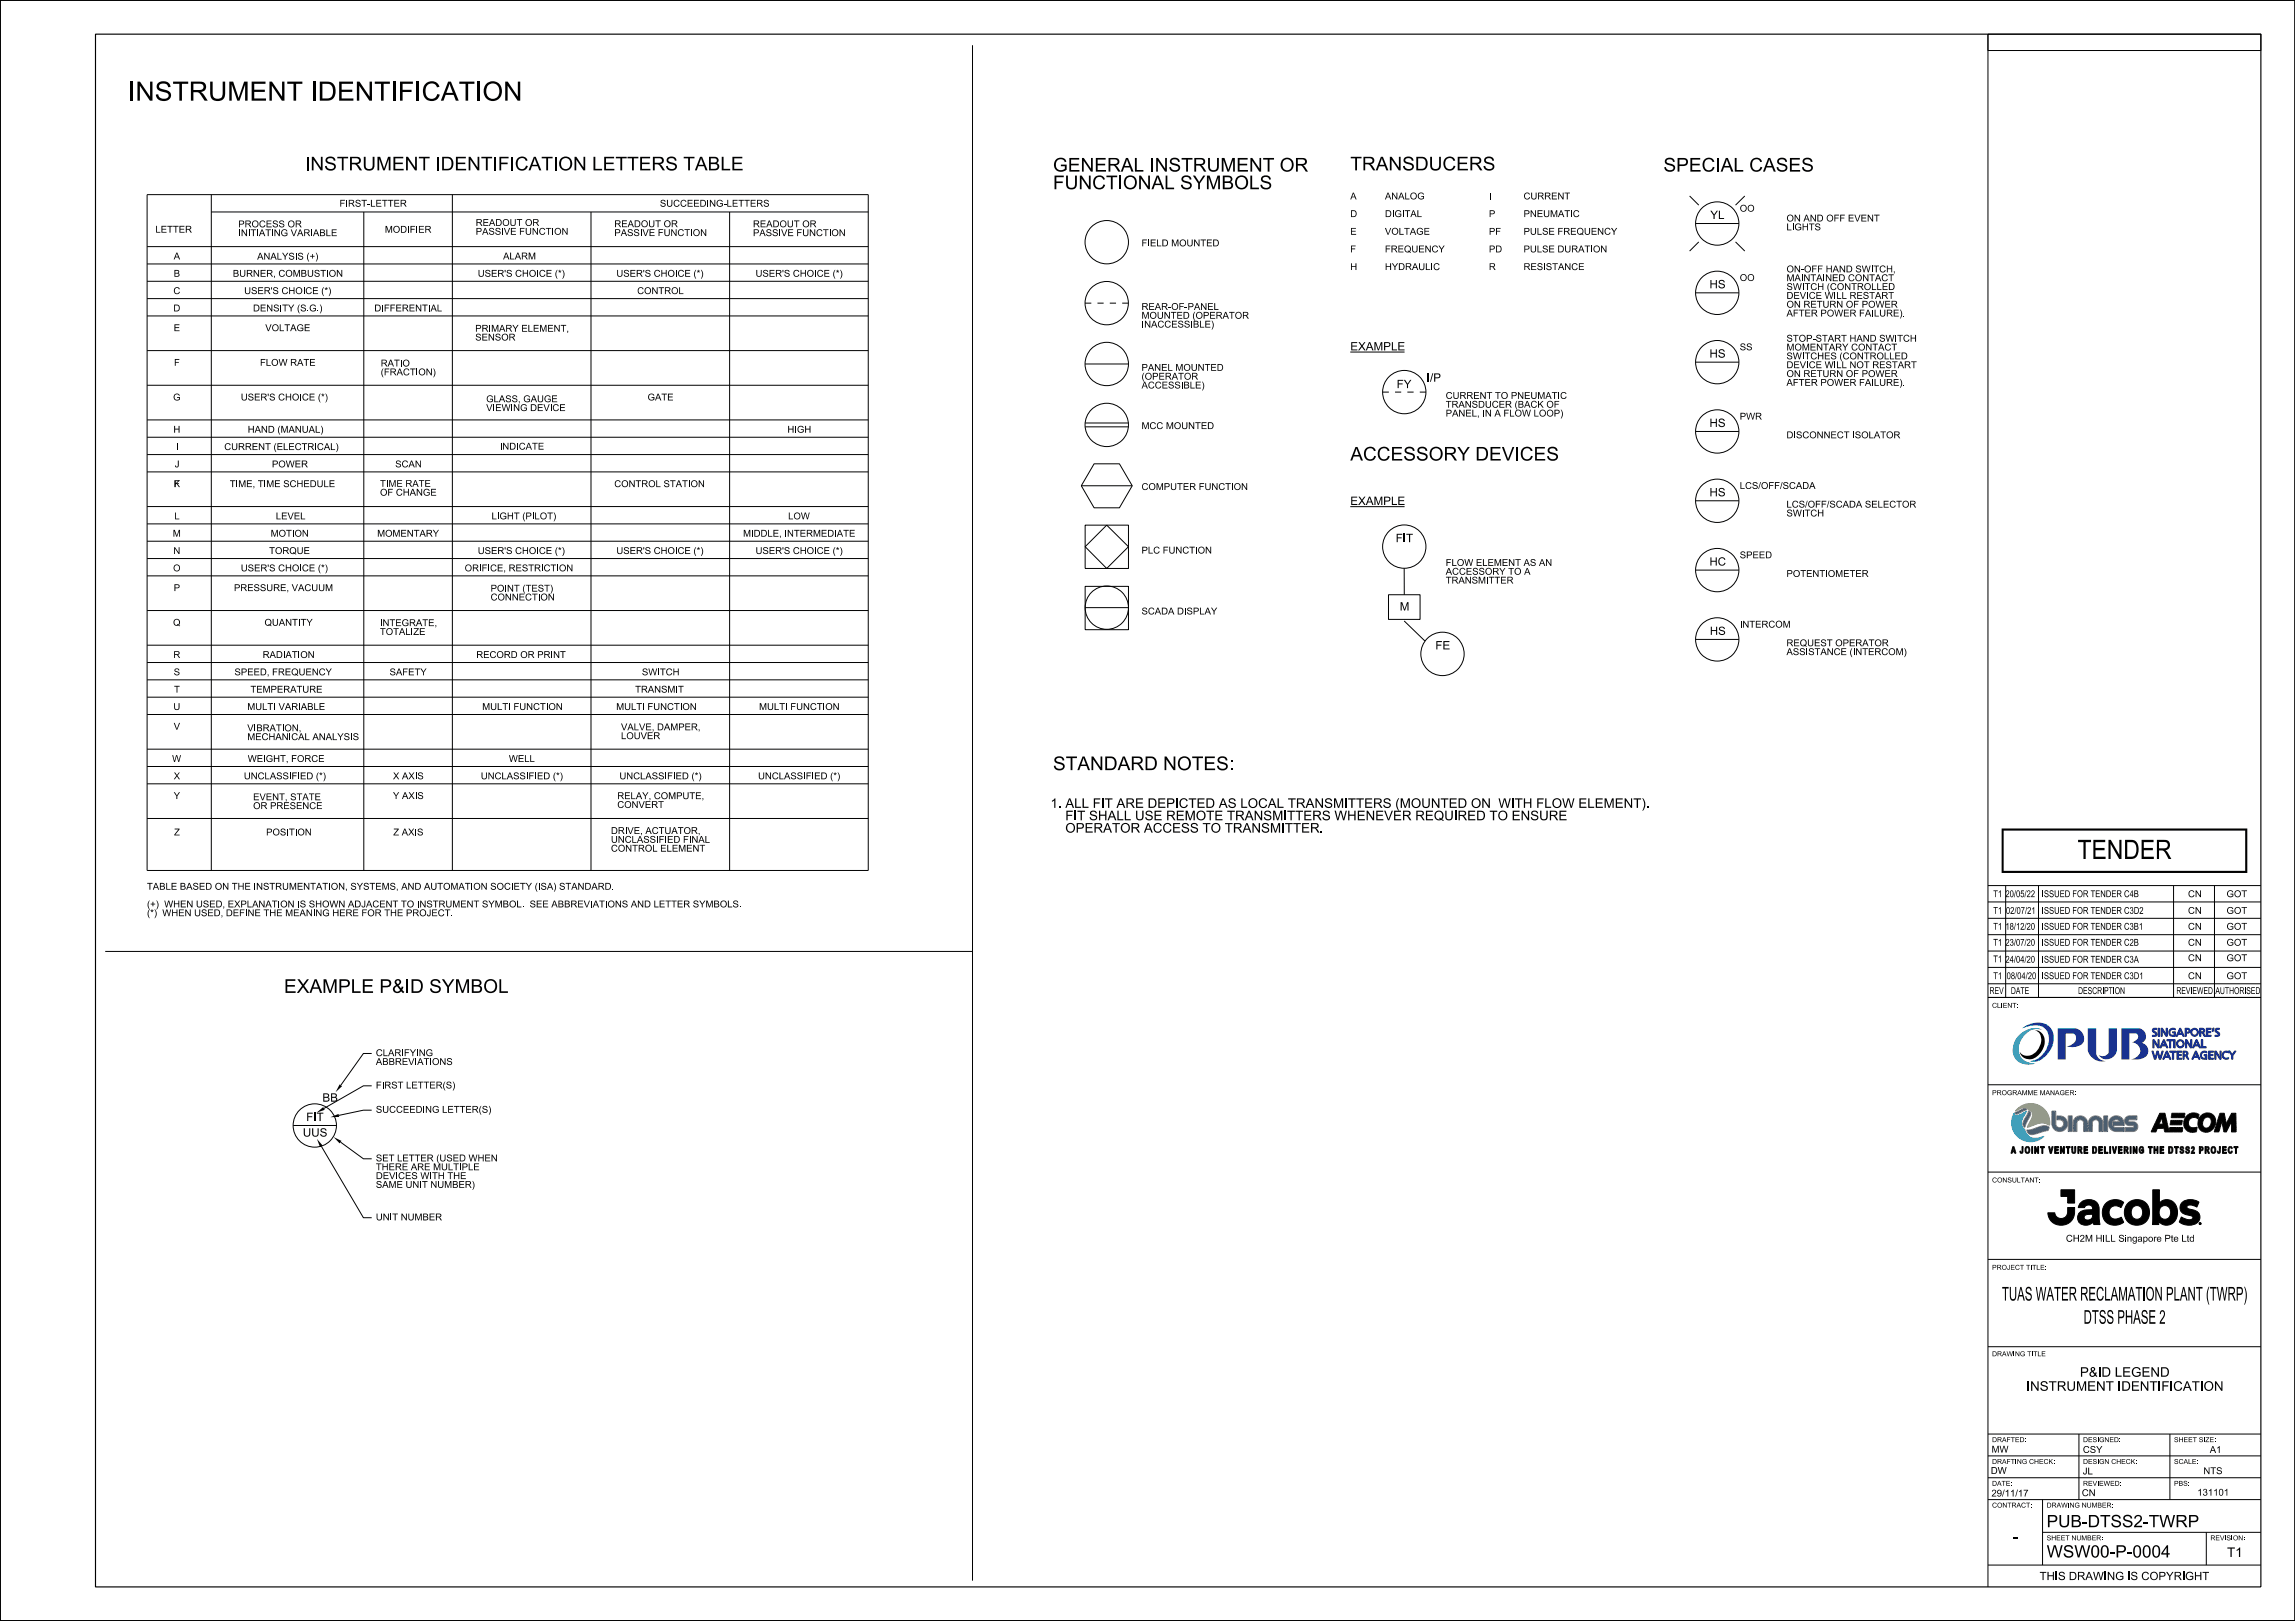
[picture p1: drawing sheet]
<svg xmlns="http://www.w3.org/2000/svg" width="841mm" height="594mm" viewBox="0 0 841 594" stroke-linecap="round" stroke-linejoin="round" font-family="sans-serif">
<defs><g id="words">
<g font-size="7">
<text x="46.9" y="36.9">INSTRUMENT IDENTIFICATION</text>
<text x="761.3" y="314.8">TENDER</text>
</g>
<g font-size="5">
<text x="111.8" y="62.4">INSTRUMENT IDENTIFICATION LETTERS TABLE</text>
<text x="385.9" y="62.9">GENERAL INSTRUMENT OR</text>
<text x="494.8" y="62.4">TRANSDUCERS</text>
<text x="609.6" y="62.9">SPECIAL CASES</text>
<text x="385.9" y="69.3">FUNCTIONAL SYMBOLS</text>
<text x="494.8" y="168.8">ACCESSORY DEVICES</text>
<text x="385.9" y="282.2">STANDARD NOTES:</text>
<text x="104.1" y="363.8">EXAMPLE P&amp;ID SYMBOL</text>
<text x="733.6" y="476.6">TUAS WATER RECLAMATION PLANT (TWRP)</text>
<text x="763.5" y="485.1">DTSS PHASE 2</text>
</g>
<g font-size="4.5">
<text x="750" y="559.6">PUB-DTSS2-TWRP</text>
<text x="737.6" y="565">-</text>
<text x="750" y="570.7">WSW00-P-0004</text>
</g>
<g font-size="3.5">
<text x="384.9" y="296">1. ALL FIT ARE DEPICTED AS LOCAL TRANSMITTERS (MOUNTED ON</text>
<text x="550.2" y="296">WITH FLOW ELEMENT).</text>
<text x="390" y="300.6">FIT SHALL USE REMOTE TRANSMITTERS WHENEVER REQUIRED TO ENSURE</text>
<text x="390.2" y="305.1">OPERATOR ACCESS TO TRANSMITTER.</text>
<text x="742.6" y="509.6">INSTRUMENT IDENTIFICATION</text>
<text x="762.2" y="504.5">P&amp;ID LEGEND</text>
<text x="816.1" y="570.6">T1</text>
</g>
<g font-size="3">
<text x="626.7" y="80.2">YL</text>
<text x="626.4" y="105.7">HS</text>
<text x="494.8" y="128.4">EXAMPLE</text>
<text x="626.4" y="131.1">HS</text>
<text x="511.8" y="142.2">FY</text>
<text x="522.8" y="139.9">I/P</text>
<text x="626.4" y="156.5">HS</text>
<text x="494.8" y="185">EXAMPLE</text>
<text x="626.4" y="181.9">HS</text>
<text x="511.4" y="198.7">FIT</text>
<text x="626.4" y="207.2">HC</text>
<text x="512.9" y="223.7">M</text>
<text x="626.6" y="232.7">HS</text>
<text x="526" y="238">FE</text>
<text x="118.2" y="403.7">BB</text>
<text x="112.2" y="410.8">FIT</text>
<text x="111" y="416.5">UUS</text>
<text x="747.4" y="579">THIS DRAWING IS COPYRIGHT</text>
</g>
<g font-size="2.5">
<text x="124.4" y="75.7">FIRST-LETTER</text>
<text x="241.8" y="75.7">SUCCEEDING-LETTERS</text>
<text x="494.8" y="73.1">A</text>
<text x="507.5" y="73.1">ANALOG</text>
<text x="545.6" y="73.1">I</text>
<text x="558.3" y="73.1">CURRENT</text>
<text x="637.5" y="77.6">OO</text>
<text x="87.3" y="83.3">PROCESS OR</text>
<text x="174.3" y="82.8">READOUT OR</text>
<text x="225.1" y="83.3">READOUT OR</text>
<text x="275.9" y="83.3">READOUT OR</text>
<text x="494.8" y="79.5">D</text>
<text x="507.5" y="79.5">DIGITAL</text>
<text x="545.6" y="79.5">P</text>
<text x="558.3" y="79.5">PNEUMATIC</text>
<text x="654.7" y="81.2">ON AND OFF EVENT</text>
<text x="57" y="85.3">LETTER</text>
<text x="87.3" y="86.5">INITIATING VARIABLE</text>
<text x="141" y="85.3">MODIFIER</text>
<text x="174.3" y="86">PASSIVE FUNCTION</text>
<text x="225.1" y="86.5">PASSIVE FUNCTION</text>
<text x="275.9" y="86.5">PASSIVE FUNCTION</text>
<text x="494.8" y="86">E</text>
<text x="507.5" y="86">VOLTAGE</text>
<text x="545.6" y="86">PF</text>
<text x="558.3" y="86">PULSE FREQUENCY</text>
<text x="654.7" y="84.4">LIGHTS</text>
<text x="63.7" y="95.1">A</text>
<text x="94.2" y="95.1">ANALYSIS (+)</text>
<text x="184.4" y="95.1">ALARM</text>
<text x="418.3" y="90.3">FIELD MOUNTED</text>
<text x="494.8" y="92.5">F</text>
<text x="507.5" y="92.5">FREQUENCY</text>
<text x="545.6" y="92.5">PD</text>
<text x="558.3" y="92.5">PULSE DURATION</text>
<text x="63.7" y="101.4">B</text>
<text x="85.3" y="101.4">BURNER, COMBUSTION</text>
<text x="175.1" y="101.4">USER'S CHOICE (*)</text>
<text x="225.9" y="101.4">USER'S CHOICE (*)</text>
<text x="276.9" y="101.4">USER'S CHOICE (*)</text>
<text x="494.8" y="99">H</text>
<text x="507.5" y="99">HYDRAULIC</text>
<text x="545.6" y="99">R</text>
<text x="558.3" y="99">RESISTANCE</text>
<text x="654.7" y="99.8">ON-OFF HAND SWITCH,</text>
<text x="63.5" y="107.8">C</text>
<text x="89.5" y="107.8">USER'S CHOICE (*)</text>
<text x="233.5" y="107.8">CONTROL</text>
<text x="637.5" y="103">OO</text>
<text x="654.7" y="106.3">SWITCH (CONTROLLED</text>
<text x="654.7" y="103">MAINTAINED CONTACT</text>
<text x="418.3" y="113.6">REAR-OF-PANEL</text>
<text x="654.7" y="112.7">ON RETURN OF POWER</text>
<text x="654.7" y="109.5">DEVICE WILL RESTART</text>
<text x="63.5" y="114.1">D</text>
<text x="92.7" y="114.1">DENSITY (S.G.)</text>
<text x="137.2" y="114.1">DIFFERENTIAL</text>
<text x="418.3" y="116.8">MOUNTED (OPERATOR</text>
<text x="654.7" y="116">AFTER POWER FAILURE).</text>
<text x="63.7" y="121.4">E</text>
<text x="97.2" y="121.4">VOLTAGE</text>
<text x="174.1" y="124.8">SENSOR</text>
<text x="174.1" y="121.6">PRIMARY ELEMENT,</text>
<text x="418.3" y="120">INACCESSIBLE)</text>
<text x="654.7" y="125.2">STOP-START HAND SWITCH</text>
<text x="637.5" y="128.4">SS</text>
<text x="654.7" y="131.7">SWITCHES (CONTROLLED</text>
<text x="654.7" y="128.4">MOMENTARY CONTACT</text>
<text x="63.8" y="134.1">F</text>
<text x="95.3" y="134.1">FLOW RATE</text>
<text x="139.5" y="137.5">(FRACTION)</text>
<text x="139.5" y="134.3">RATIO</text>
<text x="418.3" y="135.9">PANEL MOUNTED</text>
<text x="654.7" y="134.9">DEVICE WILL NOT RESTART</text>
<text x="418.3" y="142.4">ACCESSIBLE)</text>
<text x="418.3" y="139.1">(OPERATOR</text>
<text x="654.7" y="141.4">AFTER POWER FAILURE).</text>
<text x="654.7" y="138.2">ON RETURN OF POWER</text>
<text x="63.4" y="146.8">G</text>
<text x="88.2" y="146.8">USER'S CHOICE (*)</text>
<text x="178.2" y="147.4">GLASS, GAUGE</text>
<text x="237.3" y="146.8">GATE</text>
<text x="529.8" y="149.4">TRANSDUCER (BACK OF</text>
<text x="529.8" y="146.2">CURRENT TO PNEUMATIC</text>
<text x="178.2" y="150.6">VIEWING DEVICE</text>
<text x="529.8" y="152.6">PANEL, IN A FLOW LOOP)</text>
<text x="637.5" y="153.8">PWR</text>
<text x="63.5" y="158.6">H</text>
<text x="90.8" y="158.6">HAND (MANUAL)</text>
<text x="288.5" y="158.6">HIGH</text>
<text x="418.3" y="157.2">MCC MOUNTED</text>
<text x="654.7" y="160.6">DISCONNECT ISOLATOR</text>
<text x="64.5" y="164.9">I</text>
<text x="82.2" y="164.9">CURRENT (ELECTRICAL)</text>
<text x="183.1" y="164.8">INDICATE</text>
<text x="64" y="171.3">J</text>
<text x="99.7" y="171.3">POWER</text>
<text x="144.8" y="171.3">SCAN</text>
<text x="63.7" y="178.5">K</text>
<text x="84.2" y="178.5">TIME, TIME SCHEDULE</text>
<text x="139.3" y="178.4">TIME RATE</text>
<text x="225.1" y="178.5">CONTROL STATION</text>
<text x="418.3" y="179.6">COMPUTER FUNCTION</text>
<text x="637.5" y="179.2">LCS/OFF/SCADA</text>
<text x="139.3" y="181.6">OF CHANGE</text>
<text x="63.9" y="190.3">L</text>
<text x="101.1" y="190.3">LEVEL</text>
<text x="180.1" y="190.3">LIGHT (PILOT)</text>
<text x="288.8" y="190.3">LOW</text>
<text x="654.7" y="189.2">SWITCH</text>
<text x="654.7" y="186">LCS/OFF/SCADA SELECTOR</text>
<text x="63.3" y="196.7">M</text>
<text x="99.2" y="196.7">MOTION</text>
<text x="138.2" y="196.7">MOMENTARY</text>
<text x="272.3" y="196.7">MIDDLE, INTERMEDIATE</text>
<text x="63.5" y="203">N</text>
<text x="98.6" y="203">TORQUE</text>
<text x="175.1" y="203">USER'S CHOICE (*)</text>
<text x="225.9" y="203">USER'S CHOICE (*)</text>
<text x="276.9" y="203">USER'S CHOICE (*)</text>
<text x="418.3" y="202.9">PLC FUNCTION</text>
<text x="63.4" y="209.4">O</text>
<text x="88.2" y="209.4">USER'S CHOICE (*)</text>
<text x="170.3" y="209.4">ORIFICE, RESTRICTION</text>
<text x="529.8" y="207.4">FLOW ELEMENT AS AN</text>
<text x="637.5" y="204.6">SPEED</text>
<text x="529.8" y="213.9">TRANSMITTER</text>
<text x="529.8" y="210.6">ACCESSORY TO A</text>
<text x="654.7" y="211.4">POTENTIOMETER</text>
<text x="63.7" y="216.6">P</text>
<text x="85.7" y="216.6">PRESSURE, VACUUM</text>
<text x="179.8" y="220">CONNECTION</text>
<text x="179.8" y="216.8">POINT (TEST)</text>
<text x="418.3" y="225.2">SCADA DISPLAY</text>
<text x="63.4" y="229.3">Q</text>
<text x="96.9" y="229.3">QUANTITY</text>
<text x="139.2" y="232.7">TOTALIZE</text>
<text x="139.2" y="229.4">INTEGRATE,</text>
<text x="637.5" y="230">INTERCOM</text>
<text x="654.7" y="236.8">REQUEST OPERATOR</text>
<text x="63.5" y="241.1">R</text>
<text x="96.3" y="241.1">RADIATION</text>
<text x="174.5" y="241.1">RECORD OR PRINT</text>
<text x="654.7" y="240.1">ASSISTANCE (INTERCOM)</text>
<text x="63.7" y="247.5">S</text>
<text x="85.9" y="247.5">SPEED, FREQUENCY</text>
<text x="142.8" y="247.5">SAFETY</text>
<text x="235.2" y="247.5">SWITCH</text>
<text x="63.8" y="253.8">T</text>
<text x="91.8" y="253.8">TEMPERATURE</text>
<text x="232.7" y="253.8">TRANSMIT</text>
<text x="63.5" y="260.2">U</text>
<text x="90.6" y="260.2">MULTI VARIABLE</text>
<text x="176.7" y="260.2">MULTI FUNCTION</text>
<text x="225.8" y="260.2">MULTI FUNCTION</text>
<text x="278.2" y="260.2">MULTI FUNCTION</text>
<text x="63.7" y="267.4">V</text>
<text x="90.6" y="268">VIBRATION,</text>
<text x="227.6" y="267.6">VALVE, DAMPER,</text>
<text x="90.6" y="271.2">MECHANICAL ANALYSIS</text>
<text x="227.6" y="270.8">LOUVER</text>
<text x="63.1" y="279.2">W</text>
<text x="90.8" y="279.2">WEIGHT, FORCE</text>
<text x="186.5" y="279.2">WELL</text>
<text x="63.7" y="285.6">X</text>
<text x="89.4" y="285.6">UNCLASSIFIED (*)</text>
<text x="144" y="285.6">X AXIS</text>
<text x="176.2" y="285.6">UNCLASSIFIED (*)</text>
<text x="227" y="285.6">UNCLASSIFIED (*)</text>
<text x="277.8" y="285.6">UNCLASSIFIED (*)</text>
<text x="63.7" y="292.8">Y</text>
<text x="92.8" y="293.2">EVENT, STATE</text>
<text x="144" y="292.8">Y AXIS</text>
<text x="226.2" y="292.8">RELAY, COMPUTE,</text>
<text x="92.8" y="296.5">OR PRESENCE</text>
<text x="226.2" y="296.1">CONVERT</text>
<text x="223.9" y="305.6">DRIVE, ACTUATOR,</text>
<text x="63.8" y="306.1">Z</text>
<text x="97.5" y="306.1">POSITION</text>
<text x="144.1" y="306.1">Z AXIS</text>
<text x="223.9" y="308.8">UNCLASSIFIED FINAL</text>
<text x="223.9" y="312.1">CONTROL ELEMENT</text>
<text x="53.9" y="326">TABLE BASED ON THE INSTRUMENTATION, SYSTEMS, AND AUTOMATION SOCIETY (ISA) STANDARD.</text>
<text x="730.4" y="328.8">T1</text>
<text x="734.9" y="328.8">20/05/22</text>
<text x="748.2" y="328.8">ISSUED FOR TENDER C4B</text>
<text x="801.8" y="328.8">CN</text>
<text x="815.9" y="328.8">GOT</text>
<text x="53.9" y="335.7">(*)</text>
<text x="53.9" y="332.5">(+)</text>
<text x="60" y="335.7">WHEN USED, DEFINE THE MEANING HERE FOR THE PROJECT.</text>
<text x="60.1" y="332.5">WHEN USED, EXPLANATION IS SHOWN ADJACENT TO INSTRUMENT SYMBOL.</text>
<text x="194.9" y="332.5">SEE ABBREVIATIONS AND LETTER SYMBOLS.</text>
<text x="730.4" y="334.9">T1</text>
<text x="735.1" y="334.9">02/07/21</text>
<text x="748.2" y="334.9">ISSUED FOR TENDER C3D2</text>
<text x="801.8" y="334.9">CN</text>
<text x="815.9" y="334.9">GOT</text>
<text x="730.4" y="340.7">T1</text>
<text x="734.9" y="340.7">18/12/20</text>
<text x="748.2" y="340.7">ISSUED FOR TENDER C3B1</text>
<text x="801.8" y="340.7">CN</text>
<text x="815.9" y="340.7">GOT</text>
<text x="730.4" y="346.6">T1</text>
<text x="734.9" y="346.6">23/07/20</text>
<text x="748.2" y="346.6">ISSUED FOR TENDER C2B</text>
<text x="801.8" y="346.6">CN</text>
<text x="815.9" y="346.6">GOT</text>
<text x="730.4" y="352.6">T1</text>
<text x="734.9" y="352.8">24/04/20</text>
<text x="748.2" y="352.8">ISSUED FOR TENDER C3A</text>
<text x="801.8" y="352.2">CN</text>
<text x="815.9" y="352.2">GOT</text>
<text x="730.4" y="358.8">T1</text>
<text x="735.3" y="358.8">08/04/20</text>
<text x="748.2" y="358.8">ISSUED FOR TENDER C3D1</text>
<text x="801.8" y="358.8">CN</text>
<text x="815.9" y="358.8">GOT</text>
<text x="729.1" y="364.3">REV</text>
<text x="736.9" y="364.3">DATE</text>
<text x="761.5" y="364.3">DESCRIPTION</text>
<text x="797.5" y="364.3">REVIEWED</text>
<text x="811.8" y="364.3">AUTHORISED</text>
<text x="137.7" y="387">CLARIFYING</text>
<text x="137.7" y="390.3">ABBREVIATIONS</text>
<text x="137.7" y="398.9">FIRST LETTER(S)</text>
<text x="137.7" y="407.8">SUCCEEDING LETTER(S)</text>
<text x="137.7" y="425.6">SET LETTER (USED WHEN</text>
<text x="137.7" y="428.8">THERE ARE MULTIPLE</text>
<text x="137.7" y="435.3">SAME UNIT NUMBER)</text>
<text x="137.7" y="432.1">DEVICES WITH THE</text>
<text x="137.7" y="447.2">UNIT NUMBER</text>
<text x="757" y="455">CH2M HILL Singapore Pte Ltd</text>
<text x="729.8" y="532.3">MW</text>
<text x="763.3" y="532.4">CSY</text>
<text x="809.8" y="532.4">A1</text>
<text x="729.5" y="540.1">DW</text>
<text x="763.2" y="540.3">JL</text>
<text x="807.4" y="540.2">NTS</text>
<text x="729.8" y="548.4">29/11/17</text>
<text x="762.9" y="548.3">CN</text>
<text x="805.2" y="548.1">131101</text>
</g>
<g font-size="1.8">
<text x="730" y="369.3">CLIENT:</text>
<text x="730" y="401.3">PROGRAMME MANAGER:</text>
<text x="730" y="433.3">CONSULTANT:</text>
<text x="730" y="465.3">PROJECT TITLE:</text>
<text x="730" y="497">DRAWING TITLE</text>
<text x="730" y="528.5">DRAFTED:</text>
<text x="763.3" y="528.5">DESIGNED:</text>
<text x="796.7" y="528.5">SHEET SIZE:</text>
<text x="730" y="536.5">DRAFTING CHECK:</text>
<text x="763.3" y="536.5">DESIGN CHECK:</text>
<text x="796.7" y="536.5">SCALE:</text>
<text x="730" y="544.5">DATE:</text>
<text x="763.3" y="544.5">REVIEWED:</text>
<text x="796.7" y="544.5">PBS:</text>
<text x="730" y="552.5">CONTRACT:</text>
<text x="750" y="552.5">DRAWING NUMBER:</text>
<text x="750" y="564.5">SHEET NUMBER:</text>
<text x="810" y="564.5">REVISION:</text>
</g>
</g></defs>
<path d="M.1 593.6v.3h840.8v-593.8h-840.8v593.8" fill="none" stroke="#000" stroke-width=".37"/>
<g fill="#17308f">
<path d="M754.1 376.8h6.5a3.6 3.6 0 0 1 2.1 6l-2.6 .9-2.8-.3a3.2 3.2 0 0 0 3.3-3.9l-.9-.8h-2.7v9.5h-2.9z" fill-rule="evenodd"/>
<path d="M765.1 376.8h3v9.4a3.5 3.5 0 0 0 3.6 2.6 5.4 5.4 0 0 1-6.6-3.8z" fill-rule="evenodd"/>
<path d="M772.7 376.8h3.1v7.8a3.7 3.7 0 0 1-2.7 3.4 3.7 3.7 0 0 1-4-1.4 2.51 2.51 0 0 0 3.6-.8z" fill-rule="evenodd"/>
<path d="M777.4 376.8h6.6a2.87 2.87 0 0 1 2.3 2.4 2.87 2.87 0 0 1-1.5 3 2.98 2.98 0 0 1 2.4 3.2 2.98 2.98 0 0 1-2.9 2.7l-3.5 .1a3.3 3.3 0 0 0 3.2-4.3 3.2 3.2 0 0 0-2.7-1.9 2.5 2.5 0 0 0 2.2-2.5l-.8-.8h-2.4v9.5h-2.9z" fill-rule="evenodd"/>
</g>
<path d="M741 376.8a8.4 8.4 0 0 1 9.7-.9 7.4 7.4 0 0 1-.1 10 6 6 0 0 1-6.6 3l-.2-.1a8 8 0 0 0 6.1-11.3 6.9 6.9 0 0 0-8-1z" fill-rule="evenodd" fill="#0057b8"/>
<path d="M739.8 379.4a7.2 7.2 0 0 1 8.3-2.1l.2 .2a6.7 6.7 0 0 0-8.3 5.1 5.3 5.3 0 0 0 5.5 7.1h.4a6 6 0 0 1-8.2-3.6l.1-3a7.5 7.5 0 0 1 2-3.7z" fill-rule="evenodd" fill="#008c95"/>
<g fill="none" stroke="#17308f" stroke-width=".37">
<path d="M789.1 376.9h1.3l-.2 .4-.5-.1-.5 .4 1.2 1-.1 1-1.6 .2v-.4h1l.2-.4-1-.9a.87 .87 0 0 1 .2-1.2zM790.8 376.8h.6v3h-.6zM791.9 376.8h.5l1.4 2.1v-2.1h.4v3h-.5l-1.3-2.2-.1 2.2h-.4zM795.2 377.2l.3-.2a.9 .9 0 0 1 1-.4 .9 .9 0 0 1 .6 .8 1.16 1.16 0 0 0-1.7 .2 1.16 1.16 0 0 0 .5 1.7h.8v-.8h-.6v-.4h1.1v1.7h-1.4a1.55 1.55 0 0 1-.6-2.6zM798.8 376.8h.3l1.4 3h-.5l-.3-.7h-1.5l-.3 .7h-.5zM798.9 377.4l.6 1.2h-1.1zM800.7 376.8h1a.97 .97 0 0 1 .8 1.2 .97 .97 0 0 1-1.3 .6v1.2h-.5zM801.2 377.2l.8 .1 .1 .7-.9 .2zM806.1 376.8h.9a.87 .87 0 0 1 .9 .6 .87 .87 0 0 1-.4 1l.7 1.4h-.5l-.7-1.3h-.5v1.3h-.4zM806.5 377.2l.8 .1 .1 .6-.9 .2zM807 378.5h.1M808.5 376.8h1.8v.4h-1.3v.8h1.1v.4h-1.1v1h1.3v.4h-1.8z"/>
<path d="M810.9 376.8h.5M810.9 376.8h.5l-.4 1.2h-.4zM812.1 376.9h1.3l-.2 .4-.6-.1-.4 .4 1.1 1-.1 1-1.5 .2v-.4h.9l.3-.4-1.1-.9a.88 .88 0 0 1 .3-1.2zM788.6 385.2h.4l.7 2.2 .7-2.2h.5l.7 2.2 .7-2.2h.4l-.9 3h-.6l-.6-2.3-.6 2.3h-.5zM788.9 381h.5l1.4 2.1v-2.1h.4v3h-.5l-1.3-2.2-.1 2.2h-.4zM792.8 381h.3l1.4 3h-.5l-.3-.7h-1.5l-.3 .7h-.5zM792.9 381.7l.6 1.2h-1.1zM793.9 385.2h.3l1.3 3h-.4l-.3-.8h-1.5l-.3 .8h-.5zM794 385.8l.6 1.2h-1.1zM794.1 381h2.3v.4h-1v2.6h-.4v-2.6h-.9zM795.1 385.2h2.4v.4h-1v2.6h-.4v-2.6h-1zM796.6 381h.5v3h-.5z"/>
<path d="M797.7 385.2h1.8v.4h-1.2v.8h1v.4h-1v1h1.2v.4h-1.8zM800 385.2h.9a.87 .87 0 0 1 .9 .6 .87 .87 0 0 1-.4 1l.7 1.4h-.5l-.7-1.3h-.5v1.3h-.4zM800.4 385.6l.8 .1 .1 .5-.9 .3zM800.9 381h.5l1.3 2.1v-2.1h.5v3h-.5l-1.4-2.2v2.2h-.4zM802.7 383.1h.1M804.5 385.2h.4l1.3 3h-.5l-.3-.8h-1.5l-.3 .8h-.4zM804.7 385.8l.5 1.2h-1.1zM804.8 381h.3l1.3 3h-.4l-.3-.7h-1.5l-.3 .7h-.5zM804.9 381.7l.6 1.2h-1.1zM806.7 381h.5v2.6h1.2v.4h-1.7zM806.8 385.5l.3-.2a.89 .89 0 0 1 .9-.3 .89 .89 0 0 1 .7 .8 1.16 1.16 0 0 0-1.8 .2 1.16 1.16 0 0 0 .5 1.7h.9v-.7l-.6-.1v-.4h1v1.7h-1.3a1.55 1.55 0 0 1-.6-2.7zM809.3 385.2h1.8v.4h-1.2v.8h1.1v.4h-1.1v1h1.2v.4h-1.8z"/>
<path d="M811.6 385.2h.5l1.3 2.1 .1-2.1h.4v3h-.5l-1.3-2.2v2.2h-.5z"/>
<circle cx="804.2" cy="378.2" r="1.03"/>
<circle cx="804.2" cy="378.2" r="1.44"/>
<circle cx="799" cy="382.4" r="1.03"/>
<circle cx="799" cy="382.5" r="1.46"/>
</g>
<path d="M814.8 385.5a1.66 1.66 0 0 1 1.9-.1v.4a1.17 1.17 0 0 0-1.6 .1 1.17 1.17 0 0 0 0 1.6l.7 .2 .9-.2a.92 .92 0 0 1-.7 .8 .92 .92 0 0 1-1-.3 1.53 1.53 0 0 1-.2-2.5z" fill-rule="evenodd" fill="#17308f"/>
<path d="M814.8 385.5l.2-.2a.89 .89 0 0 1 1-.3 .89 .89 0 0 1 .6 .8 1.14 1.14 0 0 0-1.6 0 1.14 1.14 0 0 0 0 1.6 1.14 1.14 0 0 0 1.6 .1 .89 .89 0 0 1-.6 .8 .89 .89 0 0 1-1-.3 1.53 1.53 0 0 1-.2-2.5zM816.6 385.2h.5l.9 1.1 .9-1.1h.5l-1.2 1.6v1.4h-.4v-1.4zM816.6 385.2h.5" fill="none" stroke="#17308f" stroke-width=".37"/>
<g fill="#17308f">
<path d="M808.5 376.8h1.8v.4h-1.3v.8h1.1v.4h-1.1v1h1.3v.4h-1.8z" fill-rule="evenodd"/>
<path d="M791.9 376.8h.5l1.4 2.1v-2.1h.4v3h-.5l-1.3-2.2-.1 2.2h-.4z" fill-rule="evenodd"/>
<path d="M790.8 376.8h.6v3h-.6z" fill-rule="evenodd"/>
<path d="M788.9 377l1.5-.1-.2 .4-.5-.1-.5 .3 1.3 1.3-.5 1h-1.3v-.4h1l.2-.3v-.4l-1.1-.8z" fill-rule="evenodd"/>
<path d="M795.2 377.2a1.8 1.8 0 0 1 2-.2v.4a1.18 1.18 0 0 0-1.8 .2 1.18 1.18 0 0 0 .5 1.7h.8v-.8h-.6v-.4h1.1v1.7h-1.4a1.55 1.55 0 0 1-.6-2.6z" fill-rule="evenodd"/>
<path d="M798.8 376.8h.3l1.4 3h-.5l-.3-.7h-1.5l-.3 .7h-.5zM798.9 377.4l-.5 1.2h1.1z" fill-rule="evenodd"/>
<path d="M800.7 376.8h1a.98 .98 0 0 1 .9 1.2 .98 .98 0 0 1-1.4 .6v1.2h-.5zM801.2 377.2v1l.9-.2-.1-.7z" fill-rule="evenodd"/>
<path d="M802.8 378.2a1.45 1.45 0 0 0 2.9 0 1.45 1.45 0 0 0-2.9 0zM803.1 378.2a1.05 1.05 0 0 1 2.1 0 1.05 1.05 0 0 1-2.1 0z" fill-rule="evenodd"/>
<path d="M806.1 376.8h.9a.87 .87 0 0 1 .9 .6 .87 .87 0 0 1-.4 1l.7 1.4h-.5l-.7-1.3h-.5v1.3h-.4zM806.5 377.2v.9l.9-.2-.1-.6z" fill-rule="evenodd"/>
<path d="M810.9 376.8h.5l-.4 1.2h-.4z" fill-rule="evenodd"/>
<path d="M811.9 377l1.5-.1-.2 .4-.6-.1-.4 .3 1.2 1.3-.5 1h-1.2v-.4h.9l.3-.4-1.2-1.1z" fill-rule="evenodd"/>
<path d="M788.9 381h.5l1.4 2.1v-2.1h.4v3h-.5l-1.3-2.2-.1 2.2h-.4z" fill-rule="evenodd"/>
<path d="M797.5 382.4a1.5 1.5 0 0 0 3 0 1.5 1.5 0 0 0-3 0zM797.9 382.5a1.05 1.05 0 0 1 2.1 0 1.05 1.05 0 0 1-2.1 0z" fill-rule="evenodd"/>
<path d="M792.8 381h.3l1.4 3h-.5l-.3-.7h-1.5l-.3 .7h-.5zM792.9 381.7l-.5 1.2h1.1z" fill-rule="evenodd"/>
<path d="M804.8 381h.3l1.3 3h-.4l-.3-.7h-1.5l-.3 .7h-.5zM804.9 381.7l-.5 1.2h1.1z" fill-rule="evenodd"/>
<path d="M800.9 381h.5l1.3 2.1v-2.1h.5v3h-.5l-1.4-2.2v2.2h-.4z" fill-rule="evenodd"/>
<path d="M794.1 381h2.3v.4h-1v2.6h-.4v-2.6h-.9z" fill-rule="evenodd"/>
<path d="M796.6 381h.5v3h-.5z" fill-rule="evenodd"/>
<path d="M806.7 381h.5v2.6h1.2v.4h-1.7z" fill-rule="evenodd"/>
<path d="M793.9 385.2h.3l1.3 3h-.4l-.3-.8h-1.5l-.3 .8h-.5zM794 385.8l-.5 1.2h1.1z" fill-rule="evenodd"/>
<path d="M795.1 385.2h2.4v.4h-1v2.6h-.4v-2.6h-1z" fill-rule="evenodd"/>
<path d="M809.3 385.2h1.8v.4h-1.2v.8h1.1v.4h-1.1v1h1.2v.4h-1.8z" fill-rule="evenodd"/>
<path d="M811.6 385.2h.5l1.3 2.1 .1-2.1h.4v3h-.5l-1.3-2.2v2.2h-.5z" fill-rule="evenodd"/>
<path d="M806.8 385.5a1.66 1.66 0 0 1 1.9-.1v.4a1.19 1.19 0 0 0-1.7 .2 1.19 1.19 0 0 0 .2 1.7h1l.1-.7-.6-.1v-.4h1v1.7h-1.3a1.55 1.55 0 0 1-.6-2.7z" fill-rule="evenodd"/>
<path d="M797.7 385.2h1.8v.4h-1.2v.8h1v.4h-1v1h1.2v.4h-1.8z" fill-rule="evenodd"/>
<path d="M800 385.2h.9a.87 .87 0 0 1 .9 .6 .87 .87 0 0 1-.4 1l.7 1.4h-.5l-.7-1.3h-.5v1.3h-.4zM800.4 385.6v.9l.9-.3-.1-.5z" fill-rule="evenodd"/>
<path d="M804.5 385.2h.4l1.3 3h-.5l-.3-.8h-1.5l-.3 .8h-.4zM804.7 385.8l-.6 1.2h1.1z" fill-rule="evenodd"/>
<path d="M788.6 385.2h.4l.7 2.2 .7-2.2h.5l.7 2.2 .7-2.2h.4l-.9 3h-.6l-.6-2.3-.6 2.3h-.5z" fill-rule="evenodd"/>
<path d="M816.6 385.2h.5l.9 1.1 .9-1.1h.5l-1.2 1.6v1.4h-.4v-1.4z" fill-rule="evenodd"/>
</g>
<path d="M739 406.6l1.6-1.3 2.2-.8h2.6l2 .7 1.7 1.2 1.2 1.7 .8 2.1v2.1l-1.9-.7-1.2-.1-5.1 1.6 1.8-3.9a2.07 2.07 0 0 0-1.5-2.6l-.5-.7-1-.2-3.1 1.5z" fill-rule="evenodd" fill="#95c11f"/>
<g fill="none" stroke="#95c11f" stroke-width=".37">
<path d="M738.6 407.1h.1M739.5 406.7l-.9 .5M739.5 406.7h.1M739.6 406.6v.1M739.6 406.6h.1M740.9 406l-1.2 .6M740.9 405.9v.1M741 405.9h.1M741 405.9l1.4-.1 .8 .8M742.8 404.5l-2.3 .9-1.9 1.7M742.8 404.5h.1M742.9 413.1h.1"/>
<path d="M743 413.1h.1M743.1 413.1h.1M743.2 406.6h.1M743.3 406.6v.1M743.3 406.7h.1M743.4 406.7l.5 .2M743.6 404.4h.1M743.6 404.4l-.7 .1M743.7 404.4h.1M743.7 404.4h.8M743.8 411.2h.1M743.8 411.2l-.9 1.9"/>
<path d="M743.9 411.1l-.1 .1M743.9 411v.1M743.9 406.9a1.94 1.94 0 0 1 .7 2.7M744.5 409.7l-.6 1.3M744.5 404.4h.1M744.6 404.4h.1M744.6 409.6h.1M744.6 409.6v.1M744.6 409.7h-.1M744.6 404.4l2.9 .8 2.2 1.9 1.2 2.5 .2 2.7M745.3 412.2l-2.2 .9M745.4 412.2h-.1"/>
<path d="M746 412l-.6 .2M746 412h.1M746.1 412h.1M746.2 411.9l-.1 .1M746.2 411.9h.1M746.3 411.9h-.1M746.3 411.9h.1M746.4 411.8h.1M746.4 411.8v.1M746.5 411.8h.1M746.6 411.8l1.8-.3 1.7 .3M750.1 411.8h.1"/>
<path d="M750.1 411.8v.1M750.1 411.9h.1M750.1 411.9l.8 .3M750.9 412.2h.1M751 412.3h.1"/>
</g>
<path d="M740.2 406.9h.1" fill="none" stroke="#497593" stroke-width=".37"/>
<path d="M738.4 407.7l3-1.4 1-.1a.35 .35 0 0 1 .3 .4 .35 .35 0 0 1-.5 .2l-3.1 1.5-.6-.1z" fill-rule="evenodd" fill="#497593"/>
<g fill="none" stroke="#497593" stroke-width=".37">
<path d="M738.4 407.7h.1M738.4 407.7a.46 .46 0 0 0 .1 .5 .46 .46 0 0 0 .5 .1M738.5 407.6l-.1 .1M738.5 407.6h.1M738.9 407.5l-.3 .1M739 407.5h-.1M739 407.5h.1M739 408.3h.1M739.5 408.1l-.4 .2M739.5 408.1h.1M739.6 408.1h-.1M739.6 408.1h.1"/>
<path d="M740.1 407l-1.1 .5M740.1 406.9v.1M740.2 406.9h-.1M740.2 406.9h.1M740.4 406.8l-.1 .1M740.4 407.7h.1M740.4 407.7l-.8 .4M740.4 406.7h.1M740.5 406.7h.1M740.5 406.7h-.1M740.6 406.7h-.1M740.6 406.6v.1"/>
<path d="M740.7 407.5l-.3 .2M740.7 407.5h.1M742 406.1l-1.4 .5M742 406.1h.1M742.1 406.1h.1M742.2 406.1h.1M742.3 406.1l.4 .6M742.7 406.7l-2 .8M742.7 406.7h.1"/>
</g>
<path d="M743.3 407.2l.1-.1a1.47 1.47 0 0 1 .2 2.4l-1.1 2-.4 1.6-.3-.1-.5-.9v-.8z" fill-rule="evenodd" fill="#497593"/>
<g fill="none" stroke="#497593" stroke-width=".37">
<path d="M741.9 410.1l-.6 1.9 .2 .7 .5 .4M742 410l-.1 .1M742 410h.1M742 413.1h.1M742.1 413v.1M742.1 413h.1M742.2 412.6l-.1 .4M742.2 412.6h.1M742.2 412.5v.1M742.2 412.4v.1M742.2 412.5h.1M742.2 412.4h.1"/>
<path d="M742.2 412.3v.1M742.5 411.6h.1M742.5 411.6l-.3 .7M742.5 409.1l-.5 .9M742.5 411.5v.1M742.5 411.5h.1M742.6 409l-.1 .1M742.6 408.9v.1M742.6 408.9h.1M743 410.6h.1M743 410.6l-.4 .9M743.1 410.6h-.1"/>
<path d="M743.1 408h.1M743.1 408v.1M743.1 408.1l-.5 .8M743.1 410.5v.1M743.1 407.9h.1M743.1 410.4v.1M743.1 407.8h.1M743.2 410.4h-.1M743.3 410.1v.1M743.3 410.2l-.1 .2M743.3 410.1h.1M743.3 407.2h.1"/>
<path d="M743.3 407.2l-.2 .6M743.3 410h.1M743.4 407.1l.1 .1M743.4 409.9v.1M743.4 407.1l-.1 .1M743.4 409.8v.1M743.4 409.8h.1M743.4 409.9h.1M743.5 407.2l.4 .2M743.5 409.7v.1M743.5 409.7h.1M743.9 407.4l.2 1"/>
<path d="M744.1 408.5h.1M744.1 408.5l-.6 1.2M744.1 408.4v.1M744.1 408.4h.1"/>
</g>
<path d="M751.9 407.1l1.4 .1 .1 4.9 .5 .8 .7 .3a1.46 1.46 0 0 0 1.6-1.6 1.46 1.46 0 0 0-1.8-1.3h-.7l.1-1.4h.5a2.89 2.89 0 0 1 3.3 2.4 2.89 2.89 0 0 1-2.4 3.3 2.89 2.89 0 0 1-3.3-2.4z" fill-rule="evenodd" fill="#497593"/>
<g fill="none" stroke="#497593" stroke-width=".37">
<path d="M751.9 407.2h.1M751.9 407.2l.2 5.5M751.9 407.1l1.4 .1 .1 4.8M752.1 412.7h.1M752.1 412.7v.1M752.1 412.8h.1M752.1 412.8l.5 .9a2.94 2.94 0 0 0 2.7 .9M753.4 412.1l.3 .7M753.4 412v.1M753.7 412.8h.1M755.3 414.6h.1M757.4 412.8v.1a2.82 2.82 0 0 1-2 1.7"/>
<path d="M757.4 412.8h.1M757.5 412.7h.1M757.5 412.7l-.1 .1M757.5 412.6v.1M757.5 412.6h.1M757.6 412.5v.1M757.6 412.5v-.6a2.85 2.85 0 0 0-3.3-3h-.5l-.1 1.4h.7a1.46 1.46 0 0 1 1.8 1.8 1.46 1.46 0 0 1-2.4 .7M757.6 412.6h-.1"/>
</g>
<path d="M738 408a1.35 1.35 0 0 0 2.3 .4l2.3-1.1-1.6 2.9a2.97 2.97 0 0 0 1.1 3.9l.4 1a4.2 4.2 0 0 0 4.9 1.7l1.6-.4-2.4 1.6-2 .4-1.3-.1a7 7 0 0 1-5.3-10.3z" fill-rule="evenodd" fill="#3abad9"/>
<g fill="none" stroke="#3abad9" stroke-width=".37">
<path d="M737.6 408.9v.1M737.6 409l-.4 3.2 .4 1.7M737.6 413.9h.1M737.6 413.9l.7 1.4M738 408l-.4 .9M738 408h.1M738.3 415.3h.1M738.3 415.3l1 1.1a6.7 6.7 0 0 0 4.3 2M741.4 409.4l-.4 .8a2.71 2.71 0 0 0 1 3.6M741.4 409.4h.1M741.9 408.7l-.5 .7M741.9 408.7h.1"/>
<path d="M741.9 408.6v.1M741.9 408.6h.1M741.9 408.5v.1M741.9 408.5h.1M742 413.8h.1M742 413.8l.1 .1M742.1 413.9h.1M742.1 413.9l.1 .7M742.3 408l-.3 .5M742.3 414.7l.2 .4a3.6 3.6 0 0 0 3.8 1.9M742.3 414.7h.1M742.3 414.6v.1"/>
<path d="M742.3 414.6h.1M742.3 408h.1M742.3 407.9h.1M742.3 407.9v.1M742.4 407.3l-1.8 .9a1.55 1.55 0 0 1-2.6-.2M742.4 407.3h.1M742.5 407.3h-.1M742.5 407.3h.1M742.6 407.3h.1M742.6 407.3l-.3 .6M743.6 418.4h.1M744.7 418.4h.1"/>
<path d="M744.7 418.4h-1M746.3 417h.1M746.5 418l-1.8 .4M746.5 418h.1M746.6 417.9h.1M746.6 417.9v.1M746.7 417h-.3M746.8 417h-.1M747.4 416.8l-.6 .2M747.5 416.8h.1M747.6 416.8h-.1M747.6 416.8h.1"/>
<path d="M747.7 416.8h-.1M747.7 416.8h.1M747.8 416.7h.1M747.8 416.7l-.1 .1M748 416.7h.1M748 416.7h-.1M748.3 416.6h.1M748.3 416.6l-.3 .1M748.5 416.6h-.1M748.5 416.6h.1M748.6 416.5l-.1 .1M748.6 416.5h.1"/>
<path d="M749 416.4h.1M749 416.4l-.4 .1M749 416.4l-2.3 1.5"/>
</g>
<path d="M773.6 409.6l1.1-.6 1-.1a2.86 2.86 0 0 1 2.7 3.1v.5h-3.9v-1.5h2.3l-.1-.1a1.45 1.45 0 0 0-2.5 .3 1.45 1.45 0 0 0 1.5 2h2.7v1.4h-3.5a2.89 2.89 0 0 1-1.3-5z" fill-rule="evenodd" fill="#497593"/>
<path d="M773 410.3l-.3 1.6a3.3 3.3 0 0 0 4.2 2.7h1.5v-1.4h-1.5a2.21 2.21 0 0 1-2.7-.9l-.1-.2M773 410.3l.1-.1a2.88 2.88 0 0 1 3.4-1.2 2.88 2.88 0 0 1 1.9 3v.5h-3.9v-1.5h2.3M773 410.3h.1M774.1 411.7v.3M774.1 411.7h.1M774.1 412v.1M776.7 411v-.1a1.45 1.45 0 0 0-1.6-.5 1.45 1.45 0 0 0-1 1.3M776.7 411h.1" fill="none" stroke="#497593" stroke-width=".37"/>
<path d="M757.9 408.9h1.4v5.7h-1.4z" fill-rule="evenodd" fill="#497593"/>
<path d="M757.9 408.9h.1M757.9 408.9v5.7h1.4M757.9 408.9h1.4v5.7M759.3 414.6h.1" fill="none" stroke="#497593" stroke-width=".37"/>
<path d="M760.5 409.6l1-.6 .9-.1 .8 .1 1 .7 .7 1.3 .1 3.6h-1.4v-1.6a2.12 2.12 0 0 0-.9-2.6 1.45 1.45 0 0 0-1.4 .5 1.45 1.45 0 0 0-.2 1.5v2.2h-.7a.64 .64 0 0 1-.8-.2 .64 .64 0 0 1 .1-.8v-2.6z" fill-rule="evenodd" fill="#497593"/>
<path d="M759.7 414.6h.1M763.1 409h.1M763.1 409h-1.6l-1.4 1.2-.4 1.2v3.2M763.2 409v.1M763.2 409.1h.2M763.4 409.1h.1M763.4 409.1l1 .9 .5 .8M764.9 410.9h.1M764.9 410.9l.1 3.7h-1.4v-1.6a2.12 2.12 0 0 0-.9-2.6 1.45 1.45 0 0 0-1.4 .5 1.45 1.45 0 0 0-.2 1.5v2.2h-1.4" fill="none" stroke="#497593" stroke-width=".37"/>
<path d="M766 409.7l1.1-.7 1-.1 .9 .2 1 .8 .6 1.5v3.2h-1.4l-.2-3.7a1.32 1.32 0 0 0-1.7-.4 1.32 1.32 0 0 0-.6 1.7v2.4h-1.4v-3.5z" fill-rule="evenodd" fill="#497593"/>
<path d="M765.3 411.1v.1M765.3 411.2v3.4M765.3 414.6h.1M765.3 411.1l.6-1.2 1.2-.9 1.3-.1 1 .5 1.1 1.5 .1 3.7h-1.4l-.2-3.7a1.26 1.26 0 0 0-1.2-.6 1.26 1.26 0 0 0-1 .9M766.8 411.2l-.1 3.4h-1.3M766.8 411.2h.1" fill="none" stroke="#497593" stroke-width=".37"/>
<path d="M770.9 408.9h1.4v5.7h-1.4z" fill-rule="evenodd" fill="#497593"/>
<path d="M770.9 408.9h.1M770.9 408.9h1.4v5.7h-1.4z" fill="none" stroke="#497593" stroke-width=".37"/>
<path d="M779.1 409.4l1.1-.5h2.9v1.4h-2.9l-.2 .4 .2 .3 2.1 .2 .8 .7 .3 .6a2 2 0 0 1-2.8 2.1h-1.8v-1.4l3.1-.1a.35 .35 0 0 0 0-.4 .35 .35 0 0 0-.4-.2h-.6a1.86 1.86 0 0 1-2.1-.8 1.86 1.86 0 0 1 .3-2.3z" fill-rule="evenodd" fill="#497593"/>
<g fill="none" stroke="#497593" stroke-width=".37">
<path d="M778.8 414.6h.1M780 410.6v.2M780 410.8v.1M780 410.5v.1M780 410.9l.2 .1M780.1 410.4l-.1 .1M780.1 410.4h.1M780.2 408.9a1.87 1.87 0 0 0-1.6 2.3 1.87 1.87 0 0 0 2.5 1.3l.9 .3M780.2 408.9h.1M780.2 408.9h2.9v1.4l-3 .1M780.2 411h.1M780.3 411l1.5 .1"/>
<path d="M781.8 411.1h.1M781.9 411.1h.1M782 412.8h.1M782 412.8l-.3 .4h-2.9v1.4M782 411.1h.1M782 411.1l1.1 .7M783.1 411.8v.1M783.1 411.8h.1M783.1 411.9h.1M783.1 411.9l.3 .6a2 2 0 0 1-2.8 2.1h-1.8"/>
</g>
<path d="M742.7 414l1.9-.1 3.5-1.3h1.7a.92 .92 0 0 1 1.1 .6 .92 .92 0 0 1-.5 1.1l-5.1 1.4a1.88 1.88 0 0 1-2.6-1.7z" fill-rule="evenodd" fill="#497593"/>
<g fill="none" stroke="#497593" stroke-width=".37">
<path d="M744.5 413.9l-1.8 .3a2.3 2.3 0 0 0 3.5 1.3l3.1-1M744.5 413.9h.1M745.7 413.5h.1M745.7 413.5l-1.1 .4M745.8 413.4h.1M745.8 413.4l-.1 .1M746.8 413.1l-1 .3M746.8 413.1h.1M746.9 413v.1M746.9 413h.1M747 413h-.1M747 413h.1"/>
<path d="M747.1 413h.1M747.1 413h-.1M747.7 412.7h.1M747.7 412.7l-.6 .3M747.8 412.7h.1M747.9 412.7l1.6-.2 1.4 .6M749.3 414.5h.1M749.4 414.5h.1M749.4 414.4h.1M749.4 414.4v.1M749.9 414.4h-.4M749.9 414.4h.1"/>
<path d="M750.4 414.3h.1M750.4 414.3l-.4 .1M750.5 414.3h.1M750.9 413.3l-.4 1M750.9 413.3h.1M750.9 413.2h.1M750.9 413.1v.1M750.9 413.1h.1"/>
</g>
<path d="M35 12.5h793.5v569h-793.5z" fill="none" stroke="#000" stroke-width=".42"/>
<g fill="none" stroke="#000" stroke-width=".37">
<path d="M841 0h-841v594h841M356.4 16.6v562.6M728.5 12.5h100v6h-100zM728.5 12.5v569M53.9 71.3h264.3v247.7h-264.3zM77.4 71.3v247.7M77.4 77.7h240.8M133.3 77.7v241.3M165.8 71.3v247.7M216.6 77.7v241.3M267.4 77.7v241.3M619.2 71.8l3.3 3.4"/>
<path d="M639.4 71.8l-3.4 3.4M53.9 96.7h264.3M53.9 90.4h264.3M621.3 81.9h15.9M622.5 88.6l-3.3 3.4M636 88.6l3.4 3.4M53.9 103.1h264.3M53.9 109.4h264.3M53.9 115.8h264.3M397.6 111.1h2.3M402.2 111.1h2.2M406.7 111.1h2.3"/>
<path d="M411.2 111.1h2.3M621.3 107.3h15.9M53.9 128.5h264.3M397.6 133.4h15.9M494.8 129h19.9M621.3 132.7h15.9M53.9 141.2h264.3M53.9 153.9h264.3M397.7 155h15.8M397.7 156.4h15.8M506.7 143.7h2.3M511.2 143.7h2.3"/>
<path d="M515.7 143.7h2.3M520.3 143.7h2.2M621.3 158.1h15.9M53.9 160.2h264.3M53.9 166.6h264.3M53.9 172.9h264.3M396.2 178h18.7M400.9 170h9.3l4.7 8-4.7 8.1h-9.3l-4.7-8.1zM53.9 185.6h264.3M53.9 192h264.3M53.9 198.3h264.3M397.7 192.4h15.8v15.9h-15.8z"/>
<path d="M494.8 185.7h19.9M621.3 183.5h15.9M53.9 204.7h264.3M53.9 211h264.3M397.7 214.9h15.8v15.8h-15.8zM397.7 200.3l7.9-7.9 7.9 7.9-7.9 8zM508.8 217.9h11.6v9.1h-11.6zM514.6 208.2v9.7M621.3 208.9h15.9M53.9 223.7h264.3M53.9 236.4h264.3M397.7 222.7h15.8"/>
<path d="M514.6 227.5l7.6 7.4M621.3 234.3h15.9M53.9 242.8h264.3M53.9 249.1h264.3M53.9 255.5h264.3M53.9 261.8h264.3M53.9 274.5h264.3M53.9 280.9h264.3M53.9 287.2h264.3M53.9 299.9h264.3M728.5 336.5h100M728.5 330.5h100"/>
<path d="M728.5 324.5h100M735 324.5v41M747 324.5v41M796.5 324.5v41M811.5 324.5v41M38.6 348.6h317.8M728.5 354.5h100M728.5 348.5h100M728.5 342.5h100M728.5 365.5h100M728.5 360.5h100M136.2 397.9h-3l-14.5 8.3"/>
<path d="M136.2 386h-3l-8.3 11.7M728.5 397.5h100M107.4 412.4h15.9M124.8 418.5l8.4 6.1h3M136.2 406.8h-3l-9 1.9M788.3 414.8h.1M788.3 414.8h1.7l.5-1.3 2.5-.1v.5a.64 .64 0 0 0 .1 .6 .64 .64 0 0 0 .6 .3h5.9M791.2 411.9h.1M792.1 409.7h.1M792.1 409.7l-.9 2.2M792.2 409.7l.4 2.2M792.6 411.9h.1"/>
<path d="M792.6 411.9h-1.4M794.9 414.6l-1.6-6.7h-1.8l-3.2 6.9M794.9 414.6h.1M795.3 412.2h.1M795.3 412.2h4.2M795.5 410.6l-.2 1.6M795.5 410.6h.1M795.5 410.6h4.2M795.7 409.5h.1M795.7 409.5h4.7M795.9 408v.1M795.9 408.1l-.2 1.4"/>
<path d="M799.5 412.1v.1M799.6 414.8h.1M799.7 410.6l-.2 1.5M799.7 410.6h.1M799.9 413.2h.1M799.9 413.2h-4.8l-.2 1.4M799.9 413.2l-.3 1.6M800.5 409.5h-.1M800.7 408l-.2 1.5M800.7 407.9v.1M800.7 407.9l-4.8 .1M805.1 413h.1"/>
<path d="M805.4 410a1.97 1.97 0 0 0-3.1 .3 1.97 1.97 0 0 0 1.1 2.9l1.7-.2M805.4 410h.1M805.5 410h.1M805.5 410l.3-1.6-1.4-.6a3.6 3.6 0 0 0-4.1 2.8 3.6 3.6 0 0 0 2.5 4.3l2.1-.2 .2-1.7M806.6 408.8a3.2 3.2 0 0 1 4.3-.3 3.2 3.2 0 0 1 .7 4.2l-.3 .5a3.2 3.2 0 0 1-4.4 1.3 3.2 3.2 0 0 1-1.2-4.4zM807.8 409.9a1.54 1.54 0 0 1 2.1-.2 1.54 1.54 0 0 1 .3 2.1 1.62 1.62 0 0 1-2.1 1.5 1.62 1.62 0 0 1-.8-2.5zM811.4 414.8h.1M811.4 414.8h1.7M813.1 414.8h.1M813.1 414.7v.1M813.2 414.6l-.1 .1M813.2 414.6h.1"/>
<path d="M813.5 407.9v.1M813.5 408l-2.1 6.8M813.5 407.9h1.6l.7 3.8M814.2 410.9l-1 3.7M814.2 410.9h.1M814.2 410.9l.8 3.9M815 414.8h.1M815 414.8h.8l2-3.9-.1 3.9h1.7M815.8 411.7h.1M815.9 411.6l-.1 .1M815.9 411.6h.1M815.9 411.6l1.9-3.7h1.5l.1 6.9"/>
<path d="M819.4 414.8h.1M117.8 420l15.4 26.2h3M728.5 429.5h100M736.9 422.6h.1M737.6 421.6h.5M737.6 421.6h.1M737.8 420.8l.3 .8M737.8 420.8h.1M737.8 420.8l-.2 .8M737.9 420.2h.1M737.9 420.2h-.3l-.7 2.4M738 420.2h.1"/>
<path d="M738 420.2l.8 2.4M738.1 421.6h.1M738.7 422.6h.1M738.7 422.6h-.2a.73 .73 0 0 0-.7-.5 .73 .73 0 0 0-.7 .6l-.1-.1M740.5 421.9l.3 .3M740.5 421.8a.43 .43 0 0 0-.3 .5 .43 .43 0 0 0 .4 .4 .97 .97 0 0 0 .7-1.6l.1-.9h-.4l-.1 2M740.5 421.8v.1M740.5 421.8h.1M740.9 422.2h.1M742.3 420.4a1.05 1.05 0 0 1 1.4 .1 1.05 1.05 0 0 1 .1 1.4 .95 .95 0 0 1-1.3 .6 .95 .95 0 0 1-.4-1.4zM742.7 420.7l.4-.1 .3 .4v.7l-.3 .5-.6-.4zM743.1 420.1l.1 .1"/>
<path d="M744.5 420.2h.4v2.5h-.4zM744.7 420.2v2.5M745.6 420.2h.3l.8 1.6v-1.6h.3v2.5l-.3-.1-.8-1.6v1.7h-.3zM747.7 420.2h1.5v.4h-.6v2.1h-.4v-2.1h-.5zM750.7 420.2l.6 2.5 .4-.1 .7-2.4M750.7 420.2h.1M750.7 420.2h.4l.4 1.6M751.5 421.8v.1M751.5 421.9h.1M751.6 421.9h.1M752.2 420.2h.1M752.2 420.2h-.2l-.4 1.7"/>
<path d="M752.3 420.2h.1M752.4 420.2h.1M752.9 420.2h1.4v.4h-1v.5h.9v.4h-.9v.7h1v.5h-1.4zM755 420.2h.4l.7 1.6v-1.6h.4v2.5l-.4-.1-.7-1.6v1.7h-.4zM755.2 436h5v4.9h-2.5v-2.5h-2.5zM757.1 420.2h1.5v.4h-.6v2.1h-.3v-2.1h-.6zM760.2 422v.1M760.2 422l.1-1.8h.4l-.1 1.8M760.6 422.1a.76 .76 0 0 1-1 .5 .76 .76 0 0 1-.4-1v-1.4h.4v1.5a.39 .39 0 0 0 .1 .5 .39 .39 0 0 0 .5-.1M760.6 422v.1M762.4 420.6h-.6v.6l.7-.2M762.4 420.6h.1"/>
<path d="M762.5 421.5v.1M762.5 421.5h.1M762.5 420.6v.1M762.5 420.7v.2M762.5 421.6h.1M762.5 421.5l.4-.4a.73 .73 0 0 0-.2-.8 .73 .73 0 0 0-.8-.1h-.5v2.5h.4v-1.1l.3 .1 .5 1 .5-.1M762.5 420.9v.1M762.5 421.6l.1 .1M762.6 421.7h.1M762.6 421.7l.1 .1M762.7 421.8h.1M762.7 421.8l.4 .8"/>
<path d="M763.1 422.6h.1M763.7 420.2h1.3v.4h-1v.5h1v.4h-1v.7h1.1v.5h-1.4zM766.8 420.2h.5a1.35 1.35 0 0 1 .9 2.1l-.4 .3-1 .1zM767.2 420.5l.2 .1a.9 .9 0 0 1 .6 .8 .9 .9 0 0 1-.6 .8h-.2zM767.7 420.6h.1M769.1 420.2h1.3v.4h-1v.5h1v.4h-1v.7h1.1v.5h-1.4zM771.1 420.2h.4v2h.9v.5h-1.3zM773.1 420.2h.3v2.5h-.3zM773.3 420.2v2.5M774 420.2l.7 2.5 .4-.1 .6-2.4M774 420.2h.1M774 420.2h.4l.4 1.6"/>
<path d="M774.9 421.9h.1M775.7 420.2h-.4l-.4 1.7M775.7 420.2h.1M776.3 420.2h1.3v.4h-1v.5h1v.4h-1v.7h1.1v.5h-1.4zM779.3 420.6h.1M779.3 420.6h-.6v.6l.8-.2M779.4 421.5v.1M779.4 421.5h.1M779.4 420.6v.1M779.4 420.7l.1 .2M779.4 421.6h.1M779.5 421.5l.3-.4a.74 .74 0 0 0-.1-.8 .74 .74 0 0 0-.9-.1h-.4v2.5h.3v-1.1l.4 .1 .5 1 .4-.1"/>
<path d="M779.5 420.9v.1M779.5 421.6v.1M779.5 421.7h.1M779.5 421.7l.5 .9M780 422.6h.1M780.6 420.2h.3v2.5h-.3zM780.8 420.2v2.5M781.7 420.2h.3l.8 1.6v-1.6h.3v2.5l-.3-.1-.8-1.6v1.7h-.3zM784.5 420.1a1.25 1.25 0 0 0-.7 1.6 1.25 1.25 0 0 0 1.6 .7l.2-1.1h-.8v.4h.4a.57 .57 0 0 1-.8 .3 .57 .57 0 0 1-.1-.9l.2-.5M784.5 420.6h.1M784.5 420.1h.1M784.6 420.1l.6 .1 .3 .6"/>
<path d="M784.6 420.5h.1M784.6 420.5v.1M784.7 420.5h.1M784.8 420.5h.1M784.9 420.5v.1M784.9 420.6h.1M784.9 420.6l.2 .3M785.1 420.9h.1M785.2 420.9h.1M785.5 420.9h-.3M785.5 420.9h.1M787.3 420.2h1.4v.4h-.5v2.1h-.4v-2.1h-.5z"/>
<path d="M788.9 436h2.4v4.9a3.7 3.7 0 0 1 4.2-1.1 3.7 3.7 0 0 1 2.4 3.6 4.2 4.2 0 0 1-1.1 4.3 4.2 4.2 0 0 1-4.4 .9l-1.3-1v1.1h-2.3zM789.3 420.2h.4v.9h.7v-.9h.4v2.5h-.4v-1.1h-.7v1.1h-.4zM791.5 420.2h1.4v.4h-1v.5h.9v.4h-.9v.7h1v.5h-1.4zM794.7 420.2h.4a1.34 1.34 0 0 1 1 2.1l-.3 .3-1.1 .1zM795.1 420.5a.92 .92 0 0 1 .8 .7 .92 .92 0 0 1-.2 1h-.6zM795.5 420.6h.1M796.8 420.2h1.5v.4h-.6v2.1h-.4v-2.1h-.5zM798.8 421.8h.1M799.1 421.8h.1M799.1 421.8h-.3M799.2 420.8l.1 .1M799.3 420.9l.1 .1a.82 .82 0 0 1 1 .7 .82 .82 0 0 1-.7 .9 .82 .82 0 0 1-.9-.8"/>
<path d="M799.3 420.1h.1M799.3 420.1a.88 .88 0 0 0-.3 1 .88 .88 0 0 0 .9 .6M799.4 420.1l.5 .1a.35 .35 0 0 1 .3 .3 .35 .35 0 0 1-.3 .4M799.9 421.7v.1M799.9 420.8l-.3-.3-.4 .3M799.9 420.8v.1M799.9 421.8l-.3 .4-.5-.4M800.9 421.8h.1M801.2 421.8h.1M801.2 421.8h-.3M801.3 421.8v.1M801.3 420.8v.1"/>
<path d="M801.3 420.9l.2 .1a.82 .82 0 0 1 1 .7 .82 .82 0 0 1-.7 .9 .82 .82 0 0 1-.9-.8M801.5 420.1a.86 .86 0 0 0-.5 1 .86 .86 0 0 0 .9 .6M801.5 420.1h.1M801.5 420.1l.6 .1a.33 .33 0 0 1 .2 .4 .33 .33 0 0 1-.3 .3M801.9 421.7l.1 .1M801.9 420.8h.1M801.9 420.8v.1M801.9 420.8l-.4-.3-.2 .3M802 421.8l-.3 .4-.4-.3M803 420.8v.1M803 420.9h.3M803.3 420.9h.1"/>
<path d="M803.4 420.2l-.4 .6M803.4 420.2h.1M803.5 420.2h.1M803.5 422.2h.1M803.6 420.1a1.26 1.26 0 0 1-.1 2.1M803.6 420.1l-.1 .1M803.6 420.5h.1M803.6 420.5l-.3 .4M803.6 420.5l.1 .1M803.7 420.6h.1M803.8 420.6v.1M803.8 420.7l-.9 2h1.3v-.5h-.7"/>
<path d="M806 420.2h.4a.8 .8 0 0 1 1 .8 .8 .8 0 0 1-1.1 .7v1h-.3zM806.8 420.6l.2 .3M806.8 420.6h.1M806.8 420.6h-.5v.7l.7-.2M807 420.9v.1M807 421h.1M807 421v.1M809 420.6h.1M809 420.6h-.6v.6l.7-.1v-.4M809.1 421.5l.1 .2M809.1 421.5h.1M809.1 420.6v.1"/>
<path d="M809.2 421.5h.1M809.2 421.5h-.1M809.2 421.7h.1M809.2 421.7l.1 .1M809.3 421.8h.1M809.3 421.4l-.1 .1M809.3 421.8l.4 .8M809.3 421.4l.2-.3a.73 .73 0 0 0-.2-.8 .73 .73 0 0 0-.8-.1h-.5v2.5h.4v-1.1l.3 .1 .5 1 .5-.1M809.3 421.4h.1M809.7 422.6h.1M810.5 420.4a.99 .99 0 0 1 1.3 0 .99 .99 0 0 1 .2 1.3 .94 .94 0 0 1-1.2 .9 .94 .94 0 0 1-.6-1.4zM810.8 420.7l.6-.1 .2 1.1a.57 .57 0 0 1-.8 .5 .57 .57 0 0 1-.2-.9z"/>
<path d="M811.1 422.2h.1M812.8 421.9l.1 .3M812.8 421.8a.43 .43 0 0 0-.3 .5 .43 .43 0 0 0 .4 .4 .97 .97 0 0 0 .7-1.6l.1-.9h-.4l-.1 2M812.8 421.8v.1M812.8 421.8h.1M812.9 422.2h.1M813 422.2h.2M813.2 422.2h.1M814.5 420.2h1.3v.4h-1v.5h1v.4h-1v.7h1.1v.5h-1.4zM817.2 422.2l.1 .1M817.7 420.9l-.2-.3a.56 .56 0 0 0-.7 .2 .56 .56 0 0 0 .1 .7l.3 .7M817.7 420.9h.1"/>
<path d="M817.7 421.8l-.4 .5M817.7 421.7h.1M817.7 421.7l.4 .2M817.9 420.9h-.1M818 420.9h-.1M818.1 420.8l-.4-.6a1.18 1.18 0 0 0-1.3 1.2 1.18 1.18 0 0 0 1.3 1.2l.4-.7M818.1 421.9h.1M818.1 420.8h.1M818.1 420.8l-.1 .1M818.6 420.2h1.5v.4h-.6v2.1h-.3v-2.1h-.6zM750.4 444.4h2.6a2.44 2.44 0 0 0 3 2 2.44 2.44 0 0 0 1.7-3.1v-.8h2.5a5.2 5.2 0 0 1-6.6 6.2 4.5 4.5 0 0 1-3.2-4.3zM762.6 440.6a3.9 3.9 0 0 1 4.3-.9 3.9 3.9 0 0 1 2.3 3.6l.3 5.4h-2.2l-.2-.9a3.4 3.4 0 0 1-5.7-.9 3.2 3.2 0 0 1 4-3.6h1.4a1.54 1.54 0 0 0-1.1-1.7 1.54 1.54 0 0 0-1.8 .9h-2.3l.3-1z"/>
<path d="M763.9 445.5a4 4 0 0 1 2.9-.4 1.72 1.72 0 0 1-1 1.8 1.72 1.72 0 0 1-2-.5zM771.9 440.7a5.1 5.1 0 0 1 6.3-.1l-1 1.9a2.52 2.52 0 0 0-4.1 .6 2.52 2.52 0 0 0 2 3.6l2.2-.7 .9 1.9a4.8 4.8 0 0 1-6.8-.4 4.8 4.8 0 0 1 .5-6.8zM781.7 442.3a2.22 2.22 0 0 1 2.8-.1 2.22 2.22 0 0 1 .6 2.7 2.1 2.1 0 0 1-2.4 1.9 2.1 2.1 0 0 1-1.7-2.5l.2-1.2zM791.9 442.3a2.24 2.24 0 0 1 2.8-.1 2.24 2.24 0 0 1 .7 2.7 2.12 2.12 0 0 1-2.4 1.9 2.12 2.12 0 0 1-1.8-2.5l.2-1.2zM799.5 440.8a5.3 5.3 0 0 1 6.3-.3l-.8 1.8a3.2 3.2 0 0 0-3.6-.3 1.4 1.4 0 0 0 1.8 1.3 2.84 2.84 0 0 1 3 2.9 2.84 2.84 0 0 1-3.1 2.7l-2.3-.1-2.2-1 .8-1.9a3.5 3.5 0 0 0 4.1 .6 1.43 1.43 0 0 0-1.8-1.3 2.71 2.71 0 0 1-2.6-1.4 2.71 2.71 0 0 1 .4-3zM806.1 448.2l.3 .3h-.3zM806.2 448.3h.1M728.5 461.5h100M728.5 493.5h100M728.5 525.5h100M728.5 533.5h100M761.8 525.5v24"/>
<path d="M795.2 525.5v24M728.5 549.5h100M728.5 541.5h100M748.5 549.5v24M728.5 573.5h100M748.5 561.5h80M808.5 561.5v12"/>
<circle cx="405.6" cy="88.8" r="7.9"/>
<circle cx="629.3" cy="81.9" r="7.9"/>
<circle cx="405.6" cy="111.1" r="7.9"/>
<circle cx="629.3" cy="107.3" r="7.9"/>
<circle cx="405.6" cy="133.4" r="7.9"/>
<circle cx="629.3" cy="132.7" r="7.9"/>
<circle cx="405.6" cy="155.7" r="7.9"/>
<circle cx="514.6" cy="143.7" r="7.9"/>
<circle cx="629.3" cy="158.1" r="7.9"/>
<circle cx="629.3" cy="183.5" r="7.9"/>
<circle cx="514.6" cy="200.3" r="7.9"/>
<circle cx="629.3" cy="208.9" r="7.9"/>
<circle cx="405.6" cy="222.7" r="7.9"/>
<circle cx="528.6" cy="239.6" r="7.9"/>
<circle cx="629.3" cy="234.3" r="7.9"/>
<circle cx="115.4" cy="412.4" r="7.9"/>
<circle cx="783.1" cy="444.3" r="4.7"/>
<circle cx="806.2" cy="448.4" r=".29"/>
<circle cx="806.2" cy="448.4" r=".35"/>
</g>
<g fill="#000">
<path d="M124.5 397.4l.8 .6-2.3 2.2zM116.1 417.3l2.1 2.5-.9 .5zM116 407.8l2.4-2.1 .6 1zM121.1 409.4l3-1.2 .2 1.1zM122.2 416.7l2.9 1.4-.6 .9z"/>
<path d="M733.5 303.6l.7 .8v14.7h88.5v-14.7h-88.5l-.7-.8h90v16.3h-90z" fill-rule="evenodd"/>
<path d="M745.6 377.5a4.2 4.2 0 0 1 3.2 6.4 5.5 5.5 0 0 1-6.8 3.9l-1.2-1-.7-1.4a3.8 3.8 0 0 0 6.4-.5 4.8 4.8 0 0 0 0-7z" fill-rule="evenodd"/>
<path d="M791.5 407.9l-3.2 6.9h1.7l.5-1.3 2.5-.1v.5a.64 .64 0 0 0 .1 .6 .64 .64 0 0 0 .6 .3h5.9l.3-1.6h-4.8l-.2 1.4-1.6-6.7zM792.1 409.7l.6 2.2h-1.5z" fill-rule="evenodd"/>
<path d="M795.5 410.6h4.2l-.2 1.5-4.2 .1z" fill-rule="evenodd"/>
<path d="M795.9 407.9h4.8l-.2 1.6-4.8 .1z" fill-rule="evenodd"/>
<path d="M801.2 409.1a3.5 3.5 0 0 1 4.6-.7l-.4 1.6a2.03 2.03 0 0 0-2.8-.2 2.03 2.03 0 0 0-.2 2.8 2.03 2.03 0 0 0 2.7 .4l-.2 1.7-.7 .2a3.4 3.4 0 0 1-3.7-1.8 3.4 3.4 0 0 1 .7-4z" fill-rule="evenodd"/>
<path d="M806.6 408.8a3.3 3.3 0 0 0-1 4.1 3.3 3.3 0 0 0 3.9 1.8l1.5-1.1a3.3 3.3 0 0 0 .7-4 3.3 3.3 0 0 0-3.7-1.6zM807.8 409.9a1.54 1.54 0 0 1 2.1-.2 1.54 1.54 0 0 1 .3 2.1 1.62 1.62 0 0 1-2.1 1.5 1.62 1.62 0 0 1-.8-2.5z" fill-rule="evenodd"/>
<path d="M813.5 407.9h1.6l.7 3.8 2-3.8h1.5l.1 6.9h-1.7l.1-3.9-2 3.9h-.6a1.17 1.17 0 0 1-.5-1.5l-.5-2.4-1.1 3.9h-1.7z" fill-rule="evenodd"/>
<path d="M737.6 420.2l-.7 2.4h.4l.1-.5h.8l.2 .5h.4l-.8-2.4zM737.8 420.8l.1 .3a.34 .34 0 0 1 .2 .5 .34 .34 0 0 1-.5 0z" fill-rule="evenodd"/>
<path d="M741 420.2h.4l-.1 .9a.97 .97 0 0 1-.8 1.6l-.1-.1a.37 .37 0 0 1-.3-.5 .37 .37 0 0 1 .4-.3l.1 .4h.3z" fill-rule="evenodd"/>
<path d="M742.3 420.4a1.36 1.36 0 0 0 1 2.2 1.27 1.27 0 0 0 .6-1.5 1.27 1.27 0 0 0-1.4-.9zM742.7 420.6h.4l.3 .5-.3 1.1-.6-.4z" fill-rule="evenodd"/>
<path d="M745.6 420.2h.3l.8 1.6v-1.6h.3v2.5l-.3-.1-.8-1.6v1.7h-.3z" fill-rule="evenodd"/>
<path d="M747.7 420.2h1.5v.4h-.6v2.1h-.4v-2.1h-.5z" fill-rule="evenodd"/>
<path d="M750.7 420.2h.4l.5 1.8 .4-1.8h.4l-.7 2.4-.4 .1z" fill-rule="evenodd"/>
<path d="M752.9 420.2h1.4v.4h-1v.5h.9v.4h-.9v.7h1v.5h-1.4z" fill-rule="evenodd"/>
<path d="M755 420.2h.4l.7 1.6v-1.6h.4v2.5l-.4-.1-.7-1.6v1.7h-.4z" fill-rule="evenodd"/>
<path d="M757.1 420.2h1.5v.4h-.6v2.1h-.3v-2.1h-.6z" fill-rule="evenodd"/>
<path d="M759.2 420.2h.4v1.5a.41 .41 0 0 0 .4 .6 .41 .41 0 0 0 .3-.7v-1.4h.4v.9a.99 .99 0 0 1-.1 1.1 .99 .99 0 0 1-1.1 .4l-.3-.6z" fill-rule="evenodd"/>
<path d="M761.4 420.2h.5a.74 .74 0 0 1 1 .4 .74 .74 0 0 1-.4 .9l.6 1.1-.5 .1-.5-1-.3-.1v1.1h-.4zM761.8 420.6v.6l.7-.1-.1-.5z" fill-rule="evenodd"/>
<path d="M763.7 420.2h1.3v.4h-1v.5h1v.4h-1v.7h1.1v.5h-1.4z" fill-rule="evenodd"/>
<path d="M766.8 420.2v2.5l1.2-.2 .3-.7a1.13 1.13 0 0 0-1-1.6zM767.2 420.5l.2 .1a.89 .89 0 0 1 .6 .8 .89 .89 0 0 1-.6 .8h-.2z" fill-rule="evenodd"/>
<path d="M769.1 420.2h1.3v.4h-1v.5h1v.4h-1v.7h1.1v.5h-1.4z" fill-rule="evenodd"/>
<path d="M771.1 420.2h.4v2h.9v.5h-1.3z" fill-rule="evenodd"/>
<path d="M774 420.2h.4l.5 1.8 .4-1.8h.4l-.6 2.4-.4 .1z" fill-rule="evenodd"/>
<path d="M776.3 420.2h1.3v.4h-1v.5h1v.4h-1v.7h1.1v.5h-1.4z" fill-rule="evenodd"/>
<path d="M778.4 420.2h.4a.74 .74 0 0 1 1 .4 .74 .74 0 0 1-.4 .9l.6 1.1-.4 .1-.5-1-.4-.1v1.1h-.3zM778.7 420.6v.6l.7-.1v-.5z" fill-rule="evenodd"/>
<path d="M781.7 420.2h.3l.8 1.6v-1.6h.3v2.5l-.3-.1-.8-1.6v1.7h-.3z" fill-rule="evenodd"/>
<path d="M784.2 420.3l.8-.2a.42 .42 0 0 1 .5 .3 .42 .42 0 0 1-.3 .5l-.2-.3h-.5l-.2 1.2a.48 .48 0 0 0 .5 .4 .48 .48 0 0 0 .4-.5h-.4v-.4h.8v1a1.07 1.07 0 0 1-1.5 .1 1.07 1.07 0 0 1-.2-1.4z" fill-rule="evenodd"/>
<path d="M787.3 420.2h1.4v.4h-.5v2.1h-.4v-2.1h-.5z" fill-rule="evenodd"/>
<path d="M789.3 420.2h.4v.9h.7v-.9h.4v2.5h-.4v-1.1h-.7v1.1h-.4z" fill-rule="evenodd"/>
<path d="M791.5 420.2h1.4v.4h-1v.5h.9v.4h-.9v.7h1v.5h-1.4z" fill-rule="evenodd"/>
<path d="M794.7 420.2v2.5l1.2-.2 .3-.7a1.11 1.11 0 0 0 0-1.2 1.11 1.11 0 0 0-1.1-.4zM795.1 420.5l.2 .1a.9 .9 0 0 1 .6 .8 .9 .9 0 0 1-.6 .8h-.2z" fill-rule="evenodd"/>
<path d="M796.8 420.2h1.5v.4h-.6v2.1h-.4v-2.1h-.5z" fill-rule="evenodd"/>
<path d="M799 420.3l.9-.1a.35 .35 0 0 1 .4 .4 .35 .35 0 0 1-.4 .3l-.1-.3a.33 .33 0 0 0-.5 0 .33 .33 0 0 0-.1 .4 .33 .33 0 0 0 .5 .1 .77 .77 0 0 1 .7 .8 .77 .77 0 0 1-.8 .7 .77 .77 0 0 1-.7-.8h.2l.3 .4 .5-.3-.9-.7z" fill-rule="evenodd"/>
<path d="M801.1 420.3l1-.1a.32 .32 0 0 1 .3 .4 .32 .32 0 0 1-.5 .3v-.3a.35 .35 0 0 0-.5 0 .35 .35 0 0 0 0 .5 .35 .35 0 0 0 .5 0 .77 .77 0 0 1 .6 .9 .77 .77 0 0 1-.9 .7 .77 .77 0 0 1-.6-.9l.5 .4 .5-.2-1-.8z" fill-rule="evenodd"/>
<path d="M803.2 420.3l.3-.1a1.08 1.08 0 0 1 .7 .9 1.08 1.08 0 0 1-.7 1.1h.7v.5h-1.3l.9-2-.3-.2-.2 .4a.32 .32 0 0 1-.4-.3 .32 .32 0 0 1 .3-.3z" fill-rule="evenodd"/>
<path d="M806 420.2v2.5h.3v-1a.8 .8 0 0 0 1.1-.7 .8 .8 0 0 0-1-.8zM806.3 420.6l.6 .1v.5l-.6 .1z" fill-rule="evenodd"/>
<path d="M808 420.2h.5a.76 .76 0 0 1 1 .3 .76 .76 0 0 1-.3 1l.5 1.1-.5 .1-.5-1-.3-.1v1.1h-.4zM808.4 420.6v.6l.7-.1v-.5z" fill-rule="evenodd"/>
<path d="M810.5 420.4a1.35 1.35 0 0 0-.2 1.4 1.35 1.35 0 0 0 1.1 .8 1.33 1.33 0 0 0 .7-1.5 1.33 1.33 0 0 0-1.3-1zM810.9 420.6h.5l.2 .6-.4 1-.6-.4z" fill-rule="evenodd"/>
<path d="M813.3 420.2h.4l-.1 .9a.97 .97 0 0 1-.8 1.6l-.1-.1a.37 .37 0 0 1-.2-.5 .37 .37 0 0 1 .3-.3l.2 .4h.3z" fill-rule="evenodd"/>
<path d="M814.5 420.2h1.3v.4h-1v.5h1v.4h-1v.7h1.1v.5h-1.4z" fill-rule="evenodd"/>
<path d="M816.8 420.4l.7-.3 .6 .7-.4 .2-.2-.4a.56 .56 0 0 0-.7 .2 .56 .56 0 0 0 .1 .7l.1 .6a.4 .4 0 0 0 .5 .1 .4 .4 0 0 0 .2-.4h.1a.72 .72 0 0 1-.6 1 .72 .72 0 0 1-.7-1z" fill-rule="evenodd"/>
<path d="M818.6 420.2h1.5v.4h-.6v2.1h-.3v-2.1h-.6z" fill-rule="evenodd"/>
<path d="M750.4 444.4h2.6a2.37 2.37 0 0 0 2.5 2.1 2.37 2.37 0 0 0 2.2-2.5v-1.5h2.5a5.2 5.2 0 0 1-4 6.4 4.7 4.7 0 0 1-5.8-4.5z" fill-rule="evenodd"/>
<path d="M755.2 436h5v4.9h-2.5v-2.5h-2.5z" fill-rule="evenodd"/>
<path d="M762.6 440.6l-.7 .9-.3 1h2.3a1.54 1.54 0 0 1 1.8-.9 1.54 1.54 0 0 1 1.1 1.7 6 6 0 0 0-4.9 1.2 2.91 2.91 0 0 0 .1 3.6 2.91 2.91 0 0 0 3.6 .7l1.5-1 .2 .9h2.2l-.3-2.8a7.3 7.3 0 0 0-.5-4.9 4.3 4.3 0 0 0-6.1-.4zM763.9 445.5a3.3 3.3 0 0 1 2.9-.5 1.74 1.74 0 0 1-.9 1.9 1.74 1.74 0 0 1-2.1-.5z" fill-rule="evenodd"/>
<path d="M771.9 440.7a5.1 5.1 0 0 1 6.3-.1l-1 1.9a2.52 2.52 0 0 0-4.1 .6 2.52 2.52 0 0 0 2 3.6l2.2-.7 .9 1.9a4.8 4.8 0 0 1-6.8-.4 4.8 4.8 0 0 1 .5-6.8z" fill-rule="evenodd"/>
<path d="M780.1 440.7a4.7 4.7 0 0 0 1.1 7.9 4.7 4.7 0 0 0 6.6-4.6 4.7 4.7 0 0 0-7.1-3.8zM781.7 442.3a2.27 2.27 0 0 1 2.9 .1 2.27 2.27 0 0 1 .5 2.7 2.1 2.1 0 0 1-2.5 1.6 2.1 2.1 0 0 1-1.6-2.4l.2-1.2z" fill-rule="evenodd"/>
<path d="M788.9 436l-.1 12.7h2.3v-1.1a3.8 3.8 0 0 0 4.2 1.1 3.8 3.8 0 0 0 2.6-3.5 4.3 4.3 0 0 0-5-5.5l-1.6 1.2v-4.9zM791.8 442.4a2.2 2.2 0 0 1 2.7-.3 2.2 2.2 0 0 1 .9 2.6 2.17 2.17 0 0 1-2.6 2 2.17 2.17 0 0 1-1.6-2.9z" fill-rule="evenodd"/>
<path d="M799.5 440.7a5.2 5.2 0 0 1 6.3-.2l-.8 1.8a2.7 2.7 0 0 0-3.6-.2v.5l.5 .3 1.5 .4a2.79 2.79 0 0 1 2.8 2.8 2.79 2.79 0 0 1-2.9 2.8 6 6 0 0 1-4.7-1.1l.8-1.9a3.3 3.3 0 0 0 4.2 .5l-.2-.7-1.9-.5a2.67 2.67 0 0 1-2.4-1.6 2.67 2.67 0 0 1 .4-2.9z" fill-rule="evenodd"/>
<path d="M806.1 448.2l.3 .3h-.3z" fill-rule="evenodd"/>
<path d="M805.9 448.4a.35 .35 0 0 1 .7 0 .35 .35 0 0 1-.7 0zM805.9 448.4a.3 .3 0 0 0 .6 0 .3 .3 0 0 0-.6 0z" fill-rule="evenodd"/>
</g>
<use href="#words"/>
</svg>
